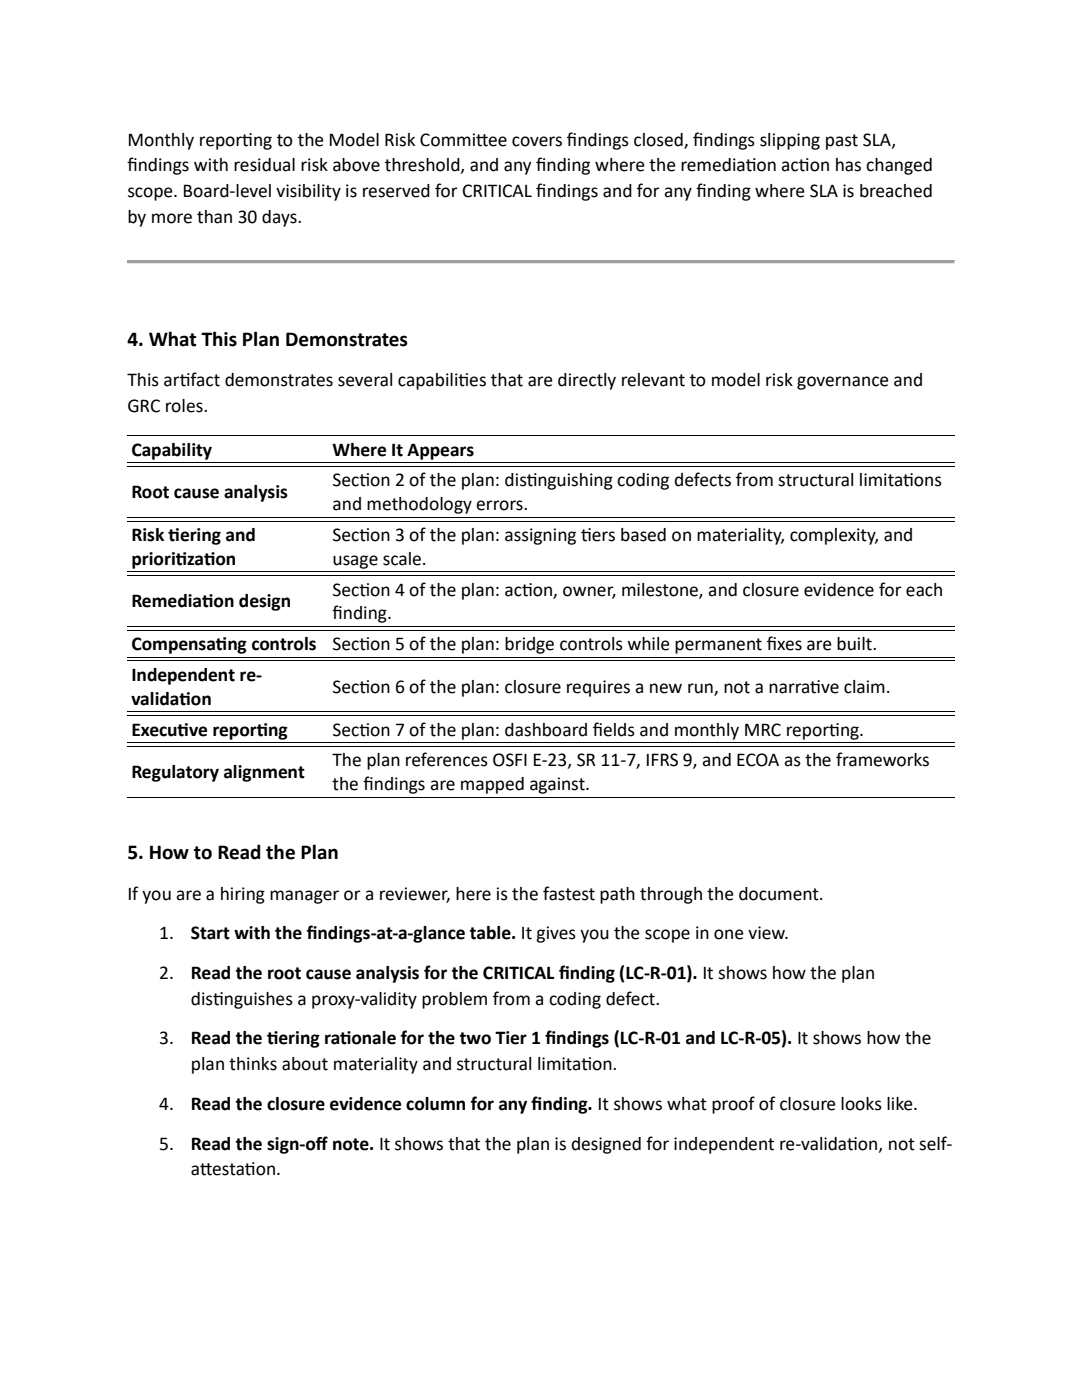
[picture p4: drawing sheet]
<svg xmlns="http://www.w3.org/2000/svg" width="216mm" height="279mm" viewBox="0 0 216 279" stroke-linecap="round" stroke-linejoin="round" font-family="sans-serif">
<defs><g id="words">
<g font-size="4.2">
<text x="25.4" y="69.1">4. What This Plan Demonstrates</text>
<text x="25.4" y="171.5">5. How to Read the Plan</text>
</g>
<g font-size="3.9">
<text x="25.4" y="29.1">Monthly report</text>
<text x="48.3" y="29.1">ing to the Model Risk Commit</text>
<text x="95" y="29.1">tee covers f</text>
<text x="113.1" y="29.1">indings closed, f</text>
<text x="138.3" y="29.1">indings slipping past SLA,</text>
<text x="25.4" y="34.2">f</text>
<text x="25.4" y="34.2">indings with residual risk above threshold, and any f</text>
<text x="107" y="34.2">inding where the remediat</text>
<text x="148.8" y="34.2">ion act</text>
<text x="159.4" y="34.2">ion has changed</text>
<text x="25.4" y="39.3">scope. Board-level visibility is reserved for CRITICAL fndings and for any f</text>
<text x="107" y="39.3">i</text>
<text x="138.9" y="39.3">inding where SLA is breached</text>
<text x="25.4" y="44.4">by more than 30 days.</text>
<text x="25.4" y="77.1">This art</text>
<text x="35.9" y="77.1">ifact demonstrates several capabilit</text>
<text x="91.5" y="77.1">ies that are directly relevant to model risk governance and</text>
<text x="25.4" y="82.2">GRC roles.</text>
<text x="26.2" y="90.9">Capability</text>
<text x="66.3" y="90.9">Where It Appears</text>
<text x="26.2" y="99.5">Root cause analysis</text>
<text x="66.3" y="97.1">Sect</text>
<text x="66.3" y="101.8">and methodology errors.</text>
<text x="71.7" y="97.1">ion 2 of the plan: dist</text>
<text x="105.1" y="97.1">inguishing coding defects from structural limitat</text>
<text x="180.2" y="97.1">ions</text>
<text x="26.2" y="108">Risk t</text>
<text x="33.6" y="108">iering and</text>
<text x="66.3" y="108">Sect</text>
<text x="71.7" y="108">ion 3 of the plan: assigning t</text>
<text x="115.9" y="108">iers based on materiality, complexity, and</text>
<text x="26.2" y="112.7">priorit</text>
<text x="35.1" y="112.7">izat</text>
<text x="40.7" y="112.7">ion</text>
<text x="66.3" y="112.7">usage scale.</text>
<text x="66.3" y="118.8">Sect</text>
<text x="71.7" y="118.8">ion 4 of the plan: act</text>
<text x="104.2" y="118.8">ion, owner, milestone, and closure evidence for each</text>
<text x="26.2" y="121.2">Remediat</text>
<text x="40.3" y="121.2">ion design</text>
<text x="66.3" y="123.6">f</text>
<text x="66.3" y="123.6">inding.</text>
<text x="26.2" y="129.7">Compensat</text>
<text x="43.1" y="129.7">ing controls</text>
<text x="66.3" y="129.7">Sect</text>
<text x="71.7" y="129.7">ion 5 of the plan: bridge controls while permanent f</text>
<text x="153" y="129.7">ixes are built.</text>
<text x="26.2" y="135.9">Independent re-</text>
<text x="26.2" y="140.6">validat</text>
<text x="35.8" y="140.6">ion</text>
<text x="66.3" y="138.3">Sect</text>
<text x="71.7" y="138.3">ion 6 of the plan: closure requires a new run, not a narrat</text>
<text x="161.7" y="138.3">ive claim.</text>
<text x="26.2" y="146.8">Execut</text>
<text x="35.4" y="146.8">ive report</text>
<text x="51.2" y="146.8">ing</text>
<text x="66.3" y="146.8">Sect</text>
<text x="71.7" y="146.8">ion 7 of the plan: dashboard f</text>
<text x="118.3" y="146.8">ields and monthly MRC report</text>
<text x="165.5" y="146.8">ing.</text>
<text x="26.2" y="155.3">Regulatory alignment</text>
<text x="66.3" y="152.9">The plan references OSFI E-23, SR 11-7, IFRS 9, and ECOA as the frameworks</text>
<text x="66.3" y="157.7">the f</text>
<text x="72.5" y="157.7">indings are mapped against.</text>
<text x="25.4" y="179.5">If you are a hiring manager or a reviewer, here is the fastest path through the document.</text>
<text x="31.8" y="187.5">1.</text>
<text x="38.1" y="187.5">Start with the f</text>
<text x="61.2" y="187.5">indings-at-a-glance table. It gives you the scope in one view.</text>
<text x="31.8" y="195.4">2.</text>
<text x="38.1" y="195.4">Read the root cause analysis for the CRITICAL f</text>
<text x="111.5" y="195.4">inding (LC-R-01). It shows how the plan</text>
<text x="38.1" y="200.5">dist</text>
<text x="42.5" y="200.5">inguishes a proxy-validity problem from a coding defect.</text>
<text x="31.8" y="208.4">3.</text>
<text x="38.1" y="208.4">Read the t</text>
<text x="53.3" y="208.4">iering rat</text>
<text x="67.8" y="208.4">ionale for the two Tier 1 f</text>
<text x="108.8" y="208.4">indings (LC-R-01 and LC-R-05). It shows how the</text>
<text x="38.1" y="213.6">plan thinks about materiality and structural limitat</text>
<text x="116" y="213.6">ion.</text>
<text x="31.8" y="221.5">4.</text>
<text x="38.1" y="221.5">Read the closure evidence column for any f</text>
<text x="106.1" y="221.5">inding. It shows what proof of closure looks like.</text>
<text x="31.8" y="229.4">5.</text>
<text x="38.1" y="229.4">Read the sign-of</text>
<text x="63" y="229.4">f note. It shows that the plan is designed for independent re-validat</text>
<text x="169" y="229.4">ion, not self-</text>
<text x="38.1" y="234.6">at</text>
<text x="39.9" y="234.6">testat</text>
<text x="48.9" y="234.6">ion.</text>
</g>
</g></defs>
<g fill="#a0a0a0">
<path d="M25.4 52h165.1v.5h-165.1z" fill-rule="evenodd"/>
<path d="M25.4 52l.1 .1z" fill-rule="evenodd"/>
<path d="M25.4 52l.1 .1z" fill-rule="evenodd"/>
</g>
<path d="M25.5 52h164.9" fill="none" stroke="#a0a0a0" stroke-width=".2"/>
<path d="M190.5 52v.1z" fill-rule="evenodd" fill="#e3e3e3"/>
<g fill="#a0a0a0">
<path d="M190.5 52v.1z" fill-rule="evenodd"/>
<path d="M25.4 52.1l.1 .4z" fill-rule="evenodd"/>
</g>
<path d="M190.5 52.1v.4z" fill-rule="evenodd" fill="#e3e3e3"/>
<path d="M25.4 52.5h.1z" fill-rule="evenodd" fill="#a0a0a0"/>
<path d="M25.4 52.5h.1z" fill-rule="evenodd" fill="#e3e3e3"/>
<path d="M25.5 52.5h164.9" fill="none" stroke="#e3e3e3" stroke-width=".2"/>
<g fill="none" stroke="#000" stroke-width=".2">
<path d="M25.4 86.9h165.1M25.4 92.3h165.1M25.4 93.1h165.1M25.4 103.2h165.1M25.4 104h165.1M25.4 114.1h165.1M25.4 114.9h165.1M25.4 125h165.1M25.4 125.7h165.1M25.4 131.1h165.1M25.4 131.9h165.1M25.4 142h165.1"/>
<path d="M25.4 142.8h165.1M25.4 148.1h165.1M25.4 148.9h165.1M25.4 159.1h165.1"/>
</g>
<use href="#words"/>
</svg>
